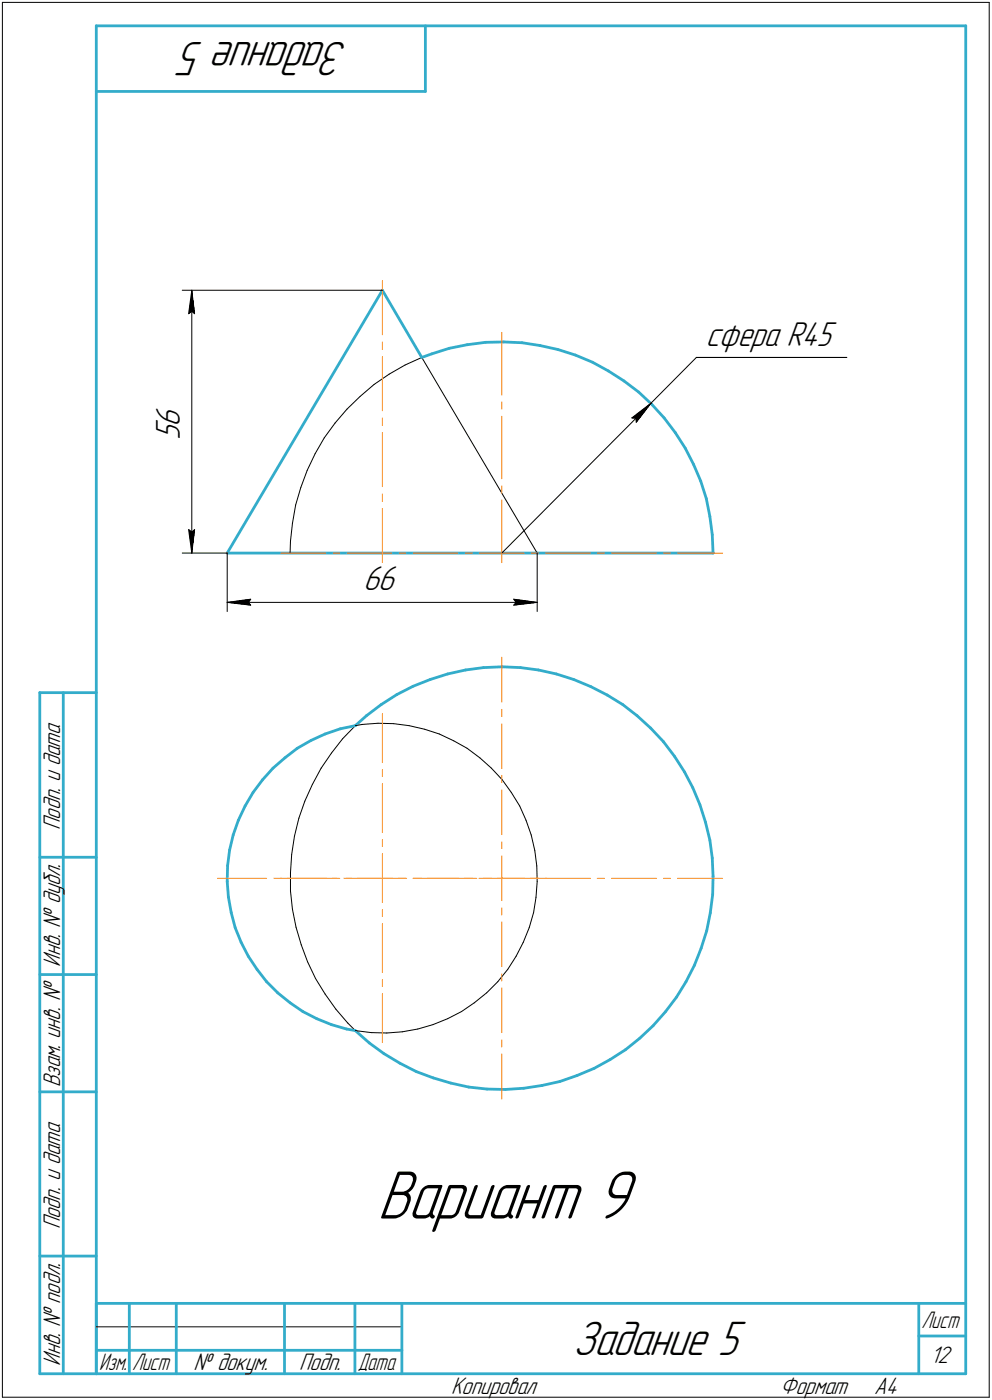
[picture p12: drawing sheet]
<svg xmlns="http://www.w3.org/2000/svg" width="211mm" height="298mm" viewBox="0 0 211 298" stroke-linecap="round" stroke-linejoin="round" font-family="sans-serif">
<defs><g id="words">
<text font-size="15.6" x="80.3" y="259.5">Вариант 9</text>
<g font-size="10.9">
<text x="74.1" y="9" transform="rotate(-180 74.1 9)">Задание 5</text>
<text x="121.9" y="288.5">Задание 5</text>
</g>
<g font-size="7.8">
<text x="150.2" y="73.6">сфера R45</text>
<text x="38.2" y="93.7" transform="rotate(-90 38.2 93.7)">5</text>
<text x="38.2" y="90.9" transform="rotate(-90 38.2 90.9)">6</text>
<text x="77.3" y="125.7">66</text>
</g>
<g font-size="5.4">
<text x="12.8" y="176.7" transform="rotate(-90 12.8 176.7)">Подп. и дата</text>
<text x="12.8" y="205.8" transform="rotate(-90 12.8 205.8)">Инв. № дубл.</text>
<text x="12.8" y="231.6" transform="rotate(-90 12.8 231.6)">Взам. инв. №</text>
<text x="12.8" y="261.7" transform="rotate(-90 12.8 261.7)">Подп. и дата</text>
<text x="12.8" y="290.8" transform="rotate(-90 12.8 290.8)">Инв. № подл.</text>
<text x="41.2" y="291.8">№ докум.</text>
<text x="63.6" y="291.8">Подп.</text>
<text x="198" y="290.3">12</text>
<text x="96" y="296.8">Копировал</text>
<text x="166" y="296.8">Формат</text>
<text x="186" y="296.8">A4</text>
</g>
<g font-size="5.3">
<text x="196.1" y="282.8">Лист</text>
<text x="21.1" y="291.8">Изм.</text>
<text x="28.1" y="291.8">Лист</text>
<text x="76.1" y="291.8">Дата</text>
</g>
</g></defs>
<g fill="#fff" stroke="#fff" stroke-width=".21">
<path d="M80.3 248.2h56.3zM80.3 248.3h56.3zM80.3 248.4h56.3zM80.3 248.5h56.3zM80.3 248.6h56.3zM80.3 248.7h56.3zM80.3 248.8h56.3zM80.3 248.8h56.3zM80.3 248.9h56.3zM80.3 249h56.3zM80.3 249.1h56.3zM80.3 249.2h56.3zM80.3 249.3h56.3zM80.3 249.3h56.3zM80.3 249.4h56.3zM80.3 249.5h56.3zM80.3 249.6h56.3zM80.3 249.7h56.3zM80.3 249.8h56.3zM80.3 249.9h56.3zM80.3 249.9h56.3zM80.3 250h56.3zM80.3 250.1h56.3zM80.3 250.2h56.3zM80.3 250.3h56.3zM80.3 250.4h56.3zM80.3 250.4h56.3zM80.3 250.5h56.3zM80.3 250.6h56.3zM80.3 250.7h56.3zM80.3 250.8h56.3zM80.3 250.9h56.3zM80.3 251h56.3zM80.3 251h56.3zM80.3 251.1h56.3zM80.3 251.2h56.3zM80.3 251.3h56.3zM80.3 251.4h56.3zM80.3 251.5h56.3zM80.3 251.5h56.3zM80.3 251.6h56.3zM80.3 251.7h56.3zM80.3 251.8h56.3zM80.3 251.9h56.3zM80.3 252h56.3zM80.3 252.1h56.3zM80.3 252.1h56.3zM80.3 252.2h56.3zM80.3 252.3h56.3zM80.3 252.4h56.3zM80.3 252.5h56.3zM80.3 252.6h56.3zM80.3 252.6h56.3zM80.3 252.7h56.3zM80.3 252.8h56.3zM80.3 252.9h56.3zM80.3 253h56.3zM80.3 253.1h56.3zM80.3 253.2h56.3zM80.3 253.2h56.3zM80.3 253.3h56.3zM80.3 253.4h56.3zM80.3 253.5h56.3zM80.3 253.6h56.3zM80.3 253.7h56.3zM80.3 253.7h56.3zM80.3 253.8h56.3zM80.3 253.9h56.3zM80.3 254h56.3zM80.3 254.1h56.3zM80.3 254.2h56.3zM80.3 254.3h56.3zM80.3 254.3h56.3zM80.3 254.4h56.3zM80.3 254.5h56.3zM80.3 254.6h56.3zM80.3 254.7h56.3zM80.3 254.8h56.3zM80.3 254.8h56.3zM80.3 254.9h56.3zM80.3 255h56.3zM80.3 255.1h56.3zM80.3 255.2h56.3zM80.3 255.3h56.3zM80.3 255.4h56.3zM80.3 255.4h56.3zM80.3 255.5h56.3zM80.3 255.6h56.3zM80.3 255.7h56.3zM80.3 255.8h56.3zM80.3 255.9h56.3zM80.3 255.9h56.3zM80.3 256h56.3zM80.3 256.1h56.3zM80.3 256.2h56.3zM80.3 256.3h56.3zM80.3 256.4h56.3zM80.3 256.5h56.3zM80.3 256.5h56.3zM80.3 256.6h56.3zM80.3 256.7h56.3zM80.3 256.8h56.3zM80.3 256.9h56.3zM80.3 257h56.3zM80.3 257h56.3zM80.3 257.1h56.3zM80.3 257.2h56.3zM80.3 257.3h56.3zM80.3 257.4h56.3zM80.3 257.5h56.3zM80.3 257.6h56.3zM80.3 257.6h56.3zM80.3 257.7h56.3zM80.3 257.8h56.3zM80.3 257.9h56.3zM80.3 258h56.3zM80.3 258.1h56.3zM80.3 258.1h56.3zM80.3 258.2h56.3zM80.3 258.3h56.3zM80.3 258.4h56.3zM80.3 258.5h56.3zM80.3 258.6h56.3zM80.3 258.7h56.3zM80.3 258.7h56.3zM80.3 258.8h56.3zM80.3 258.9h56.3zM80.3 259h56.3zM80.3 259.1h56.3zM80.3 259.2h56.3zM80.3 259.2h56.3zM80.3 259.3h56.3zM80.3 259.4h56.3zM80.3 259.5h56.3zM80.3 259.6h56.3zM80.3 259.7h56.3zM80.3 259.8h56.3zM80.3 259.8h56.3zM80.3 259.9h56.3zM80.3 260h56.3zM80.3 260.1h56.3zM80.3 260.2h56.3zM80.3 260.3h56.3zM80.3 260.3h56.3zM80.3 260.4h56.3zM80.3 260.5h56.3zM80.3 260.6h56.3zM80.3 260.7h56.3zM80.3 260.8h56.3zM80.3 260.9h56.3zM80.3 260.9h56.3zM80.3 261h56.3zM80.3 261.1h56.3zM80.3 261.2h56.3zM80.3 261.3h56.3zM80.3 261.4h56.3zM80.3 261.5h56.3zM80.3 261.5h56.3zM80.3 261.6h56.3zM80.3 261.7h56.3zM80.3 261.8h56.3zM80.3 261.9h56.3zM80.3 262h56.3zM80.3 262h56.3zM80.3 262.1h56.3zM80.3 262.2h56.3zM80.3 262.3h56.3zM80.3 262.4h56.3zM80.3 262.5h56.3z"/>
<path d="M77.2 120.1h8.2zM77.2 120.1h8.2zM77.2 120.2h8.2zM77.2 120.3h8.2zM77.2 120.4h8.2zM77.2 120.5h8.2zM77.2 120.6h8.2zM77.2 120.6h8.2zM77.2 120.7h8.2zM77.2 120.8h8.2zM77.2 120.9h8.2zM77.2 121h8.2zM77.2 121.1h8.2zM77.2 121.2h8.2zM77.2 121.2h8.2zM77.2 121.3h8.2zM77.2 121.4h8.2zM77.2 121.5h8.2zM77.2 121.6h8.2zM77.2 121.7h8.2zM77.2 121.8h8.2zM77.2 121.8h8.2zM77.2 121.9h8.2zM77.2 122h8.2zM77.2 122.1h8.2zM77.2 122.2h8.2zM77.2 122.3h8.2zM77.2 122.3h8.2zM77.2 122.4h8.2zM77.2 122.5h8.2zM77.2 122.6h8.2zM77.2 122.7h8.2zM77.2 122.8h8.2zM77.2 122.9h8.2zM77.2 122.9h8.2zM77.2 123h8.2zM77.2 123.1h8.2zM77.2 123.2h8.2zM77.2 123.3h8.2zM77.2 123.4h8.2zM77.2 123.4h8.2zM77.2 123.5h8.2zM77.2 123.6h8.2zM77.2 123.7h8.2zM77.2 123.8h8.2zM77.2 123.9h8.2zM77.2 124h8.2zM77.2 124h8.2zM77.2 124.1h8.2zM77.2 124.2h8.2zM77.2 124.3h8.2zM77.2 124.4h8.2zM77.2 124.5h8.2zM77.2 124.5h8.2zM77.2 124.6h8.2zM77.2 124.7h8.2zM77.2 124.8h8.2zM77.2 124.9h8.2zM77.2 125h8.2zM77.2 125.1h8.2zM77.2 125.1h8.2zM77.2 125.2h8.2zM77.2 125.3h8.2zM77.2 125.4h8.2zM77.2 125.5h8.2zM77.2 125.6h8.2zM77.2 125.6h8.2zM77.2 125.7h8.2zM77.2 125.8h8.2zM77.2 125.9h8.2zM77.2 126h8.2zM77.2 126.1h8.2zM77.2 126.2h8.2zM77.2 126.2h8.2zM77.2 126.3h8.2zM77.2 126.4h8.2zM77.2 126.5h8.2zM77.2 126.6h8.2zM77.2 126.7h8.2zM77.2 126.7h8.2zM77.2 126.8h8.2zM77.2 126.9h8.2zM77.2 127h8.2zM77.2 127.1h8.2zM77.2 127.2h8.2z"/>
<path d="M53.3 127.1h.5zM52.7 127.2h1.1zM52 127.3h1.8zM51.4 127.3h2.4zM50.8 127.4h3zM50.1 127.5h3.7zM50 127.6h3.8zM49.8 127.7h4zM49.5 127.8h4.3zM49.4 127.8h4.4zM49.2 127.9h4.6zM48.9 128h4.9zM48.8 128.1h5zM48.6 128.2h5.2zM48.3 128.3h5.5zM48.6 128.4h5.2zM48.9 128.4h4.9zM49 128.5h4.8zM49.3 128.6h4.5zM49.5 128.7h4.3zM49.7 128.8h4.1zM50 128.9h3.8zM50.1 128.9h3.7zM50.8 129h3zM51.4 129.1h2.4zM52 129.2h1.8zM52.7 129.3h1.1zM53.3 129.4h.5z"/>
<path d="M108.8 127.1h.7zM108.8 127.2h1.3zM108.8 127.3h1.9zM108.8 127.3h2.5zM108.8 127.4h3.1zM108.8 127.5h3.7zM108.8 127.6h4zM108.8 127.7h4.1zM108.8 127.8h4.3zM108.8 127.8h4.6zM108.8 127.9h4.7zM108.8 128h4.9zM108.8 128.1h5.2zM108.8 128.2h5.3zM108.8 128.3h5.5zM108.8 128.4h5.3zM108.8 128.4h5.1zM108.8 128.5h4.9zM108.8 128.6h4.7zM108.8 128.7h4.4zM108.8 128.8h4.2zM108.8 128.9h4zM108.8 128.9h3.7zM108.8 129h3.1zM108.8 129.1h2.5zM108.8 129.2h1.9zM108.8 129.3h1.3zM108.8 129.4h.7z"/>
<path d="M138.3 85.9h.2zM138.2 86h.3zM137.9 86.1h.5zM137.8 86.2h.6zM137.6 86.3h.7zM137.3 86.4h1zM137.2 86.4h1.1zM137 86.5h1.3zM136.7 86.6h1.6zM136.7 86.7h1.5zM136.6 86.8h1.6zM136.5 86.9h1.6zM136.3 87h1.8zM136.2 87h1.8zM136.1 87.1h1.9zM136 87.2h2zM135.9 87.3h2zM135.8 87.4h2.1zM135.7 87.5h2.1zM135.6 87.5h2.2zM135.5 87.6h2.3zM135.4 87.7h2.4zM135.2 87.8h2.5zM135.1 87.9h2.5zM135 88h2.5zM134.9 88.1h2.6zM134.8 88.1h2.6zM134.7 88.2h2.6zM134.6 88.3h2.6zM134.5 88.4h2.7zM134.4 88.5h2.8zM134.3 88.6h2.8zM134.1 88.6h2.9zM134 88.7h3zM133.9 88.8h3zM133.8 88.9h3zM133.9 89h2.8zM133.9 89.1h2.8zM134 89.2h2.7zM134.1 89.2h2.5zM134.2 89.3h2.3zM134.3 89.4h2.2zM134.4 89.5h2zM134.5 89.6h1.8zM134.5 89.7h1.7zM134.6 89.7h1.6zM134.7 89.8h1.4zM134.8 89.9h1.3zM134.9 90h1.1zM135 90.1h1zM135 90.2h.9zM135.1 90.3h.7zM135.2 90.3h.5zM135.3 90.4h.4zM135.4 90.5h.2z"/>
<path d="M150.2 68h28zM150.2 68.1h28zM150.2 68.2h28zM150.2 68.2h28zM150.2 68.3h28zM150.2 68.4h28zM150.2 68.5h28zM150.2 68.6h28zM150.2 68.7h28zM150.2 68.7h28zM150.2 68.8h28zM150.2 68.9h28zM150.2 69h28zM150.2 69.1h28zM150.2 69.2h28zM150.2 69.3h28zM150.2 69.3h28zM150.2 69.4h28zM150.2 69.5h28zM150.2 69.6h28zM150.2 69.7h28zM150.2 69.8h28zM150.2 69.8h28zM150.2 69.9h28zM150.2 70h28zM150.2 70.1h28zM150.2 70.2h28zM150.2 70.3h28zM150.2 70.4h28zM150.2 70.4h28zM150.2 70.5h28zM150.2 70.6h28zM150.2 70.7h28zM150.2 70.8h28zM150.2 70.9h28zM150.2 71h28zM150.2 71h28zM150.2 71.1h28zM150.2 71.2h28zM150.2 71.3h28zM150.2 71.4h28zM150.2 71.5h28zM150.2 71.5h28zM150.2 71.6h28zM150.2 71.7h28zM150.2 71.8h28zM150.2 71.9h28zM150.2 72h28zM150.2 72.1h28zM150.2 72.1h28zM150.2 72.2h28zM150.2 72.3h28zM150.2 72.4h28zM150.2 72.5h28zM150.2 72.6h28zM150.2 72.6h28zM150.2 72.7h28zM150.2 72.8h28zM150.2 72.9h28zM150.2 73h28zM150.2 73.1h28zM150.2 73.2h28zM150.2 73.2h28zM150.2 73.3h28zM150.2 73.4h28zM150.2 73.5h28zM150.2 73.6h28zM150.2 73.7h28zM150.2 73.7h28zM150.2 73.8h28zM150.2 73.9h28zM150.2 74h28zM150.2 74.1h28zM150.2 74.2h28zM150.2 74.3h28zM150.2 74.3h28zM150.2 74.4h28zM150.2 74.5h28zM150.2 74.6h28zM150.2 74.7h28zM150.2 74.8h28zM150.2 74.8h28zM150.2 74.9h28zM150.2 75h28z"/>
<path d="M32.7 85.9h7.1zM32.7 86h7.1zM32.7 86.1h7.1zM32.7 86.2h7.1zM32.7 86.3h7.1zM32.7 86.4h7.1zM32.7 86.4h7.1zM32.7 86.5h7.1zM32.7 86.6h7.1zM32.7 86.7h7.1zM32.7 86.8h7.1zM32.7 86.9h7.1zM32.7 87h7.1zM32.7 87h7.1zM32.7 87.1h7.1zM32.7 87.2h7.1zM32.7 87.3h7.1zM32.7 87.4h7.1zM32.7 87.5h7.1zM32.7 87.5h7.1zM32.7 87.6h7.1zM32.7 87.7h7.1zM32.7 87.8h7.1zM32.7 87.9h7.1zM32.7 88h7.1zM32.7 88.1h7.1zM32.7 88.1h7.1zM32.7 88.2h7.1zM32.7 88.3h7.1zM32.7 88.4h7.1zM32.7 88.5h7.1zM32.7 88.6h7.1zM32.7 88.6h7.1zM32.7 88.7h7.1zM32.7 88.8h7.1zM32.7 88.9h7.1zM32.7 89h7.1zM32.7 89.1h7.1zM32.7 89.2h7.1zM32.7 89.2h7.1zM32.7 89.3h7.1zM32.7 89.4h7.1zM32.7 89.5h7.1zM32.7 89.6h7.1zM32.7 89.7h7.1zM32.7 89.7h7.1zM32.7 89.8h7.1zM32.7 89.9h7.1zM32.7 90h7.1zM32.7 90.1h7.1zM32.7 90.2h7.1zM32.7 90.3h7.1zM32.7 90.3h7.1zM32.7 90.4h7.1zM32.7 90.5h7.1zM32.7 90.6h7.1zM32.7 90.7h7.1zM32.7 90.8h7.1zM32.7 90.8h7.1zM32.7 90.9h7.1zM32.7 91h7.1zM32.7 91.1h7.1zM32.7 91.2h7.1zM32.7 91.3h7.1zM32.7 91.4h7.1zM32.7 91.4h7.1zM32.7 91.5h7.1zM32.7 91.6h7.1zM32.7 91.7h7.1zM32.7 91.8h7.1zM32.7 91.9h7.1zM32.7 91.9h7.1zM32.7 92h7.1zM32.7 92.1h7.1zM32.7 92.2h7.1zM32.7 92.3h7.1zM32.7 92.4h7.1zM32.7 92.5h7.1zM32.7 92.5h7.1zM32.7 92.6h7.1zM32.7 92.7h7.1zM32.7 92.8h7.1zM32.7 92.9h7.1zM32.7 93h7.1zM32.7 93h7.1zM32.7 93.1h7.1zM32.7 93.2h7.1zM32.7 93.3h7.1zM32.7 93.4h7.1zM32.7 93.5h7.1zM32.7 93.6h7.1z"/>
<path d="M39.5 112.3h2.5zM39.6 112.4h2.4zM39.6 112.4h2.4zM39.6 112.5h2.4zM39.6 112.6h2.4zM39.6 112.7h2.4zM39.6 112.8h2.4zM39.6 112.9h2.4zM39.7 112.9h2.2zM39.7 113h2.2zM39.7 113.1h2.2zM39.7 113.2h2.2zM39.7 113.3h2.2zM39.7 113.4h2.2zM39.7 113.5h2.2zM39.8 113.5h2zM39.8 113.6h2zM39.8 113.7h2zM39.8 113.8h2zM39.8 113.9h2zM39.8 114h2zM39.8 114h2zM39.8 114.1h1.9zM39.9 114.2h1.8zM39.9 114.3h1.8zM39.9 114.4h1.8zM39.9 114.5h1.8zM39.9 114.6h1.8zM39.9 114.6h1.8zM39.9 114.7h1.8zM40 114.8h1.7zM40 114.9h1.7zM40 115h1.7zM40 115.1h1.7zM40 115.1h1.7zM40 115.2h1.7zM40 115.3h1.7zM40 115.4h1.6zM40 115.5h1.6zM40 115.6h1.6zM40 115.7h1.6zM40 115.7h1.6zM40 115.8h1.6zM40 115.9h1.6zM40 116h1.5zM40.1 116.1h1.4zM40.1 116.2h1.4zM40.2 116.2h1.2zM40.2 116.3h1.2zM40.3 116.4h1.1zM40.3 116.5h1zM40.3 116.6h1zM40.4 116.7h.8zM40.4 116.8h.8zM40.5 116.8h.7zM40.5 116.9h.6zM40.6 117h.5zM40.6 117.1h.5zM40.6 117.2h.5zM40.6 117.3h.5zM40.6 117.3h.4zM40.7 117.4h.3zM40.7 117.5h.3z"/>
<path d="M40.7 62.1h.3zM40.7 62.1h.3zM40.6 62.2h.4zM40.6 62.3h.5zM40.6 62.4h.5zM40.6 62.5h.5zM40.6 62.6h.5zM40.5 62.7h.6zM40.5 62.7h.7zM40.4 62.8h.8zM40.4 62.9h.8zM40.3 63h1zM40.3 63.1h1zM40.3 63.2h1.1zM40.2 63.2h1.2zM40.2 63.3h1.2zM40.1 63.4h1.4zM40.1 63.5h1.4zM40 63.6h1.5zM40 63.7h1.6zM40 63.8h1.6zM40 63.8h1.6zM40 63.9h1.6zM40 64h1.6zM40 64.1h1.6zM40 64.2h1.6zM40 64.3h1.7zM40 64.3h1.7zM40 64.4h1.7zM40 64.5h1.7zM40 64.6h1.7zM40 64.7h1.7zM40 64.8h1.7zM39.9 64.9h1.8zM39.9 64.9h1.8zM39.9 65h1.8zM39.9 65.1h1.8zM39.9 65.2h1.8zM39.9 65.3h1.8zM39.9 65.4h1.8zM39.8 65.4h1.9zM39.8 65.5h2zM39.8 65.6h2zM39.8 65.7h2zM39.8 65.8h2zM39.8 65.9h2zM39.8 66h2zM39.8 66h2zM39.7 66.1h2.2zM39.7 66.2h2.2zM39.7 66.3h2.2zM39.7 66.4h2.2zM39.7 66.5h2.2zM39.7 66.5h2.2zM39.7 66.6h2.2zM39.6 66.7h2.4zM39.6 66.8h2.4zM39.6 66.9h2.4zM39.6 67h2.4zM39.6 67.1h2.4zM39.6 67.1h2.4zM39.6 67.2h2.4z"/>
</g>
<g fill="none" stroke="#33acca" stroke-width=".59">
<path d="M20.5 5.5v287zM20.5 5.5h185zM20.5 19.5h70zM90.5 5.5v14zM205.5 5.5v287zM81.4 61.8l8.3 14.3zM81.4 61.8l-33.1 56zM89.7 76.1l2.2-.7zM91.9 75.4l3.7-1.2zM95.6 74.2l3.8-.8zM99.4 73.4l3.9-.5zM103.3 72.9l3.9-.1z"/>
<path d="M107.2 72.8l3.9 .2zM111.1 73l3.8 .6zM114.9 73.6l3.8 .8zM118.7 74.4l3.7 1.2zM122.4 75.6l3.7 1.5zM126.1 77.1l3.4 1.9zM129.5 79l3.3 2.1zM132.8 81.1l3.1 2.4zM135.9 83.5l2.8 2.6zM138.7 86.1l2.6 2.9zM141.3 89l2.4 3.1zM143.7 92.1l2.1 3.3z"/>
<path d="M145.8 95.4l1.8 3.5zM147.6 98.9l1.5 3.5zM48.3 117.8h66zM114.3 117.8h37.4zM149.1 102.4l1.2 3.8zM150.3 106.2l.7 3.8zM151 110l.6 3.9zM151.6 113.9l.1 3.9zM8.5 147.5v145zM8.5 147.5h12zM13.5 147.5v145zM63.2 159.3l3-1.7z"/>
<path d="M66.2 157.6l3-1.3zM69.2 156.3l3.2-1.1zM72.4 155.2l3.2-.7zM75.6 154.5l2.4-2.1zM78 152.4l3.1-2.4zM81.1 150l3.3-2.1zM84.4 147.9l3.5-1.8zM87.9 146.1l3.6-1.4zM91.5 144.7l3.7-1.2zM95.2 143.5l3.9-.8zM99.1 142.7l3.8-.5zM102.9 142.2l3.9-.2z"/>
<path d="M106.8 142l3.9 .2zM110.7 142.2l3.9 .5zM114.6 142.7l3.8 .8zM118.4 143.5l3.7 1.2zM122.1 144.7l3.6 1.5zM125.7 146.2l3.5 1.8zM129.2 148l3.3 2zM132.5 150l3.1 2.4zM135.6 152.4l2.8 2.6zM138.4 155l2.7 2.9zM141.1 157.9l2.4 3.1zM49.6 177.8l-.7 3.2z"/>
<path d="M50.7 174.7l-1.1 3.1zM52.2 171.6l-1.5 3.1zM53.8 168.7l-1.6 2.9zM55.9 166l-2.1 2.7zM58.1 163.6l2.5-2.2zM58.1 163.6l-2.2 2.4zM60.6 161.4l2.6-2.1zM143.5 161l2.1 3.3zM145.6 164.3l1.8 3.4zM147.4 167.7l1.5 3.7zM148.9 171.4l1.2 3.7zM150.1 175.1l.9 3.8z"/>
<path d="M151 178.9l.6 3.8zM8.5 182.5h12zM48.3 187.7l.3 3.3zM48.4 184.3l-.1 3.4zM48.6 191l.6 3.3zM48.9 181l-.5 3.3zM49.2 194.3l.8 3.2zM50 197.5l1.3 3.2zM150.4 198.2l-1.2 3.7zM151.1 194.4l-.7 3.8zM151.6 182.7l.1 3.9zM151.6 190.5l-.5 3.9z"/>
<path d="M151.7 186.6l-.1 3.9zM8.5 207.5h12zM51.3 200.7l1.5 2.9zM52.8 203.6l1.9 2.8zM54.7 206.4l2 2.6zM56.7 209l2.4 2.4zM59.1 211.4l2.6 2.1zM61.7 213.5l2.7 1.9zM64.4 215.4l3 1.5zM67.4 216.9l3.1 1.3zM70.5 218.2l3.2 .9zM73.7 219.1l1.9 .4z"/>
<path d="M75.6 219.5l3 2.6zM141.6 215.5l-2.7 2.9zM143.9 212.3l-2.3 3.2zM146 209l-2.1 3.3zM147.7 205.6l-1.7 3.4zM149.2 201.9l-1.5 3.7zM8.5 232.5h12zM78.6 222.1l3.1 2.3zM81.7 224.4l3.4 2zM85.1 226.4l3.5 1.8zM88.6 228.2l3.6 1.3zM92.2 229.5l3.7 1.1z"/>
<path d="M95.9 230.6l3.8 .9zM99.7 231.5l3.9 .4zM103.6 231.9l3.9 .1zM107.5 232l3.9-.3zM111.4 231.7l3.9-.6zM115.3 231.1l3.8-.8zM119.1 230.3l3.7-1.3zM122.8 229l3.6-1.5zM126.4 227.5l3.4-1.9zM129.8 225.6l3.3-2.1zM133.1 223.5l3-2.4zM136.1 221.1l2.8-2.7z"/>
<path d="M8.5 267.5h12zM20.5 277.5h185zM20.5 277.5v15zM27.5 277.5v15zM37.5 277.5v15zM60.5 277.5v15zM75.5 277.5v15zM85.5 277.5v15zM195.5 277.5v15zM8.5 292.5h12zM20.5 292.5h185zM20.5 287.5h7z"/>
<path d="M27.5 287.5h10zM37.5 287.5h23zM60.5 287.5h15zM75.5 287.5h10zM195.5 284.5h10z"/>
</g>
<g fill="none" stroke="#000" stroke-width=".21">
<path d="M.5 .5v297zM.5 .5h210zM210.5 .5v297zM38.8 61.8h42.6zM40.1 66.8l.7-.5zM40.8 61.8l.6 5zM40.8 66.3l.6 .5zM40.8 61.8l-.7 5zM40.8 61.8v56zM82.8 79.7l3.4-2zM86.2 77.7l3.5-1.6zM89.7 76.1l24.6 41.7z"/>
<path d="M148.2 76.1l-9.7 9.8zM148.2 76.1h32zM67.1 96.6l-1.7 3.6zM69 93.2l-1.9 3.4zM71.3 90.1l-2.3 3.1zM73.8 87.1l2.8-2.7zM73.8 87.1l-2.5 3zM76.6 84.4l3-2.5zM79.6 81.9l3.2-2.2zM134.5 89l.8 .1zM134.5 89l4-3.1zM135.3 89.1l.1 .8z"/>
<path d="M138.5 85.9l-3.1 4zM138.5 85.9l-31.7 31.9zM38.8 117.8h9.5zM40.1 112.8l.7 5zM40.1 112.8l.7 .5zM40.8 113.3l.6-.5zM41.4 112.8l-.6 5zM48.3 117.8v12.4zM61.8 115.2l-.1 2.6zM62.2 111.4l-.4 3.8zM62.9 107.5l-.7 3.9zM64 103.8l-1.1 3.7z"/>
<path d="M65.4 100.2l-1.4 3.6zM114.3 117.8v12.4zM48.3 128.3l5-.7zM48.3 128.3l5 .6zM48.3 128.3h66zM52.8 128.3l.5 .6zM53.3 127.6l-.5 .7zM109.3 128.9l5-.6zM109.3 127.6l.5 .7zM109.3 127.6l5 .7zM109.8 128.3l-.5 .6zM72.9 157.3l-2.4 3.1z"/>
<path d="M75.6 154.5l-2.7 2.8zM75.6 154.5l1.4-.2zM77 154.3l3.4-.3zM80.4 154l3.3 .1zM83.7 154.1l3.3 .4zM87 154.5l3.3 .8zM90.3 155.3l3.2 1zM93.5 156.3l3 1.4zM96.5 157.7l2.9 1.6zM99.4 159.3l2.7 2.1zM62.7 178.1l-.6 3.8zM63.6 174.2l-.9 3.9z"/>
<path d="M64.9 170.6l-1.3 3.6zM66.5 167l-1.6 3.6zM68.3 163.6l-1.8 3.4zM70.5 160.4l-2.2 3.2zM102.1 161.4l2.5 2.2zM104.6 163.6l2.2 2.4zM106.8 166l2 2.7zM108.8 168.7l1.8 2.9zM110.6 171.6l1.3 3.1zM111.9 174.7l1.1 3.1zM113 177.8l.8 3.3zM61.8 185.8v3.9z"/>
<path d="M61.8 189.7l.4 3.9zM62.1 181.9l-.3 3.9zM62.2 193.6l.8 3.8zM63 197.4l1.1 3.8zM112.6 197.5l-1.3 3.2zM113.5 194.3l-.9 3.2zM113.8 181.1l.4 3.3zM114 191.1l-.5 3.2zM114.2 184.4l.1 3.3zM114.3 187.7l-.3 3.4zM64.1 201.2l1.3 3.6zM65.4 204.8l1.7 3.6z"/>
<path d="M67.1 208.4l2.1 3.3zM69.2 211.7l2.3 3.2zM71.5 214.9l2.5 2.9zM74 217.8l1.6 1.7zM75.6 219.5l3.4 .4zM79 219.9l3.3 .1zM82.3 220l3.3-.3zM85.6 219.7l3.3-.6zM88.9 219.1l3.2-.9zM92.1 218.2l3.1-1.3zM95.2 216.9l3-1.5zM98.2 215.4l2.7-1.9z"/>
<path d="M100.9 213.5l2.6-2.1zM103.5 211.4l2.4-2.4zM108 206.4l-2.1 2.6zM109.8 203.6l-1.8 2.8zM111.3 200.7l-1.5 2.9zM.5 297.5h210zM20.5 282.5h65z"/>
</g>
<g fill="none" stroke="#ff8000" stroke-width=".21">
<path d="M81.4 59.8v11.5zM81.4 75.9v11.6zM81.4 72.8v1.6zM106.8 70.8v13.4zM81.4 92.1v11.5zM81.4 89v1.6zM106.8 95.2v6.7zM106.8 85.6v1.5zM106.8 88.6v6.6zM59.8 117.8h9.5zM70.9 117.8h1.4zM73.8 117.8h9.6z"/>
<path d="M81.4 108.3v11.5zM81.4 105.2v1.6zM84.9 117.8h1.5zM87.9 117.8h9.6zM99 117.8h1.5zM101.9 117.8h4.9zM106.8 106.4v13.4zM106.8 103.5v1.5zM106.8 117.8h4.7zM113 117.8h1.6zM116.1 117.8h9.5zM127.1 117.8h1.5z"/>
<path d="M130.1 117.8h9.6zM141.2 117.8h1.5zM144.2 117.8h9.6zM106.8 140v9.5zM81.4 152v10.4zM106.8 151v1.6zM106.8 154.1v9.6zM81.4 163.9v1.5zM81.4 166.9v10.4zM81.4 178.8v1.5zM106.8 165.1v1.5zM106.8 168.1v9.6z"/>
<path d="M106.8 179.2v1.5zM46.3 187h10.4zM58.3 187h1.5zM59.8 187h9.5zM61.2 187h10.4zM70.9 187h1.4zM73.2 187h1.5zM73.8 187h9.6zM76.1 187h5.3zM81.4 196.7v10.4zM81.4 193.7v1.5zM81.4 187v5.2z"/>
<path d="M81.4 181.8v5.2zM81.4 187h5.1zM84.9 187h1.5zM87.9 187h9.6zM88.1 187h1.5zM91 187h10.4zM99 187h1.5zM101.9 187h4.9zM103 187h1.5zM105.9 187h10.4zM106.8 196.3v9.5zM106.8 193.3v1.5z"/>
<path d="M106.8 187v4.8zM106.8 182.2v4.8zM106.8 187h4.7zM113 187h1.6zM116.1 187h9.5zM127.1 187h1.5zM130.1 187h9.6zM141.2 187h1.5zM144.2 187h9.6zM81.4 211.6v10.4zM81.4 208.6v1.5zM106.8 210.3v9.6z"/>
<path d="M106.8 207.3v1.6zM106.8 224.5v9.5zM106.8 221.4v1.5z"/>
</g>
<g fill="#000" stroke="#000" stroke-width=".21">
<path d="M40.6 63.1h.2zM40.6 63.2h.2zM40.6 63.2h.2zM40.6 63.3h.2zM40.6 63.4h.2zM40.6 63.5h.2zM40.6 63.6h.2zM40.6 63.7h.2zM40.6 63.8h.2zM40.6 63.8h.2zM40.6 63.9h.2zM40.6 64h.2zM40.6 64.1h.2zM40.6 64.2h.2zM40.6 64.3h.2zM40.5 64.3h.3zM40.5 64.4h.3zM40.5 64.5h.3zM40.5 64.6h.3zM40.5 64.7h.3zM40.5 64.8h.3zM40.5 64.9h.3zM40.4 64.9h.4zM40.4 65h.4zM40.4 65.1h.4zM40.4 65.2h.4zM40.4 65.3h.4zM40.4 65.4h.4zM40.4 65.4h.4zM40.4 65.5h.4zM40.3 65.6h.5zM40.3 65.7h.5zM40.3 65.8h.5zM40.3 65.9h.5zM40.3 66h.5zM40.3 66h.5zM40.3 66.1h.5zM40.2 66.2h.6zM40.2 66.3h.6zM40.2 66.4h.5zM40.2 66.5h.4zM40.2 66.5h.3zM40.2 66.6h.2z"/>
<path d="M40.8 62.6h.2zM40.8 62.7h.2zM40.8 62.7h.2zM40.8 62.8h.2zM40.8 62.9h.2zM40.8 63h.2zM40.8 63.1h.2zM40.8 63.2h.2zM40.8 63.2h.3zM40.8 63.3h.3zM40.8 63.4h.3zM40.8 63.5h.3zM40.8 63.6h.3zM40.8 63.7h.3zM40.8 63.8h.3zM40.8 63.8h.3zM40.8 63.9h.3zM40.8 64h.3zM40.8 64.1h.3zM40.8 64.2h.3zM40.8 64.3h.3zM40.8 64.3h.3zM40.8 64.4h.3zM40.8 64.5h.3zM40.8 64.6h.3zM40.8 64.7h.4zM40.8 64.8h.4zM40.8 64.9h.4zM40.8 64.9h.4zM40.8 65h.4zM40.8 65.1h.4zM40.8 65.2h.4zM40.8 65.3h.4zM40.8 65.4h.4zM40.8 65.4h.5zM40.8 65.5h.5zM40.8 65.6h.5zM40.8 65.7h.5zM40.8 65.8h.5zM40.8 65.9h.5zM40.8 66h.5zM40.8 66h.5zM40.8 66.1h.6zM40.8 66.2h.6zM40.8 66.3h.6zM41 66.4h.4zM41.1 66.5h.3zM41.1 66.5h.3zM41.2 66.6h.2z"/>
<path d="M137.8 86.4h.1zM137.7 86.5h.1zM137.6 86.6h.2zM137.5 86.7h.2zM137.3 86.8h.3zM137.2 86.9h.3zM137.2 87h.2zM137 87h.3zM136.9 87.1h.3zM136.8 87.2h.4zM136.7 87.3h.4zM136.6 87.4h.4zM136.5 87.5h.4zM136.4 87.5h.4zM136.2 87.6h.5zM136.1 87.7h.6zM136.1 87.8h.5zM135.9 87.9h.6zM135.8 88h.6zM135.7 88.1h.6zM135.6 88.1h.6zM135.5 88.2h.6zM135.4 88.3h.7zM135.3 88.4h.7zM135.1 88.5h.8zM135 88.6h.8zM135 88.6h.7zM134.8 88.7h.8zM134.7 88.8h.9zM134.6 88.9h.9zM134.5 89h.9z"/>
<path d="M138.1 86.3h.2zM138 86.4h.2zM137.9 86.4h.2zM137.8 86.5h.2zM137.8 86.6h.2zM137.7 86.7h.2zM137.6 86.8h.2zM137.5 86.9h.3zM137.4 87h.3zM137.3 87h.4zM137.2 87.1h.4zM137.2 87.2h.3zM137.1 87.3h.3zM137 87.4h.4zM136.9 87.5h.4zM136.8 87.5h.4zM136.7 87.6h.5zM136.7 87.7h.5zM136.6 87.8h.5zM136.5 87.9h.5zM136.4 88h.5zM136.3 88.1h.5zM136.2 88.1h.6zM136.1 88.2h.6zM136.1 88.3h.6zM136 88.4h.6zM135.9 88.5h.7zM135.8 88.6h.7zM135.7 88.6h.7zM135.6 88.7h.7zM135.6 88.8h.7zM135.5 88.9h.7zM135.4 89h.7zM135.3 89.1h.8zM135.4 89.2h.6zM135.4 89.2h.6zM135.4 89.3h.5zM135.4 89.4h.4zM135.4 89.5h.3zM135.4 89.6h.3zM135.4 89.7h.2zM135.4 89.7h.2z"/>
<path d="M40.2 112.9h.2zM40.2 113h.3zM40.2 113.1h.4zM40.2 113.2h.5zM40.2 113.3h.6zM40.2 113.4h.6zM40.3 113.5h.5zM40.3 113.5h.5zM40.3 113.6h.5zM40.3 113.7h.5zM40.3 113.8h.5zM40.3 113.9h.5zM40.3 114h.5zM40.4 114h.4zM40.4 114.1h.4zM40.4 114.2h.4zM40.4 114.3h.4zM40.4 114.4h.4zM40.4 114.5h.4zM40.4 114.6h.4zM40.4 114.6h.4zM40.5 114.7h.3zM40.5 114.8h.3zM40.5 114.9h.3zM40.5 115h.3zM40.5 115.1h.3zM40.5 115.1h.3zM40.5 115.2h.3zM40.6 115.3h.2zM40.6 115.4h.2zM40.6 115.5h.2zM40.6 115.6h.2zM40.6 115.7h.2zM40.6 115.7h.2zM40.6 115.8h.2zM40.6 115.9h.2zM40.6 116h.2zM40.6 116.1h.2zM40.6 116.2h.2zM40.6 116.2h.2zM40.6 116.3h.2zM40.6 116.4h.2zM40.6 116.5h.2z"/>
<path d="M41.2 112.9h.2zM41.1 113h.3zM41.1 113.1h.3zM41 113.2h.4zM40.8 113.3h.6zM40.8 113.4h.6zM40.8 113.5h.6zM40.8 113.5h.5zM40.8 113.6h.5zM40.8 113.7h.5zM40.8 113.8h.5zM40.8 113.9h.5zM40.8 114h.5zM40.8 114h.5zM40.8 114.1h.5zM40.8 114.2h.4zM40.8 114.3h.4zM40.8 114.4h.4zM40.8 114.5h.4zM40.8 114.6h.4zM40.8 114.6h.4zM40.8 114.7h.4zM40.8 114.8h.4zM40.8 114.9h.4zM40.8 115h.3zM40.8 115.1h.3zM40.8 115.1h.3zM40.8 115.2h.3zM40.8 115.3h.3zM40.8 115.4h.3zM40.8 115.5h.3zM40.8 115.6h.3zM40.8 115.7h.3zM40.8 115.7h.3zM40.8 115.8h.3zM40.8 115.9h.3zM40.8 116h.3zM40.8 116.1h.3zM40.8 116.2h.3zM40.8 116.2h.3zM40.8 116.3h.3zM40.8 116.4h.2zM40.8 116.5h.2zM40.8 116.6h.2zM40.8 116.7h.2zM40.8 116.8h.2zM40.8 116.8h.2zM40.8 116.9h.2zM40.8 117h.2z"/>
<path d="M48.3 128.3h4.5zM49.1 128.4h3.8zM49.8 128.4h3.2zM50.5 128.5h2.6zM51.2 128.6h2zM52 128.7h1.3zM52.7 128.8h.6z"/>
<path d="M52.7 127.7h.6zM52.2 127.8h1.1zM51.5 127.8h1.7zM50.9 127.9h2.2zM50.3 128h2.8zM49.6 128.1h3.4zM49 128.2h3.9z"/>
<path d="M109.4 127.7h.6zM109.5 127.8h1.1zM109.6 127.8h1.7zM109.6 127.9h2.2zM109.6 128h2.8zM109.7 128.1h3.4zM109.8 128.2h3.9z"/>
<path d="M109.8 128.3h4.5zM109.8 128.4h3.8zM109.7 128.4h3.2zM109.6 128.5h2.6zM109.6 128.6h1.9zM109.5 128.7h1.2zM109.4 128.8h.7z"/>
</g>
<use href="#words"/>
</svg>
